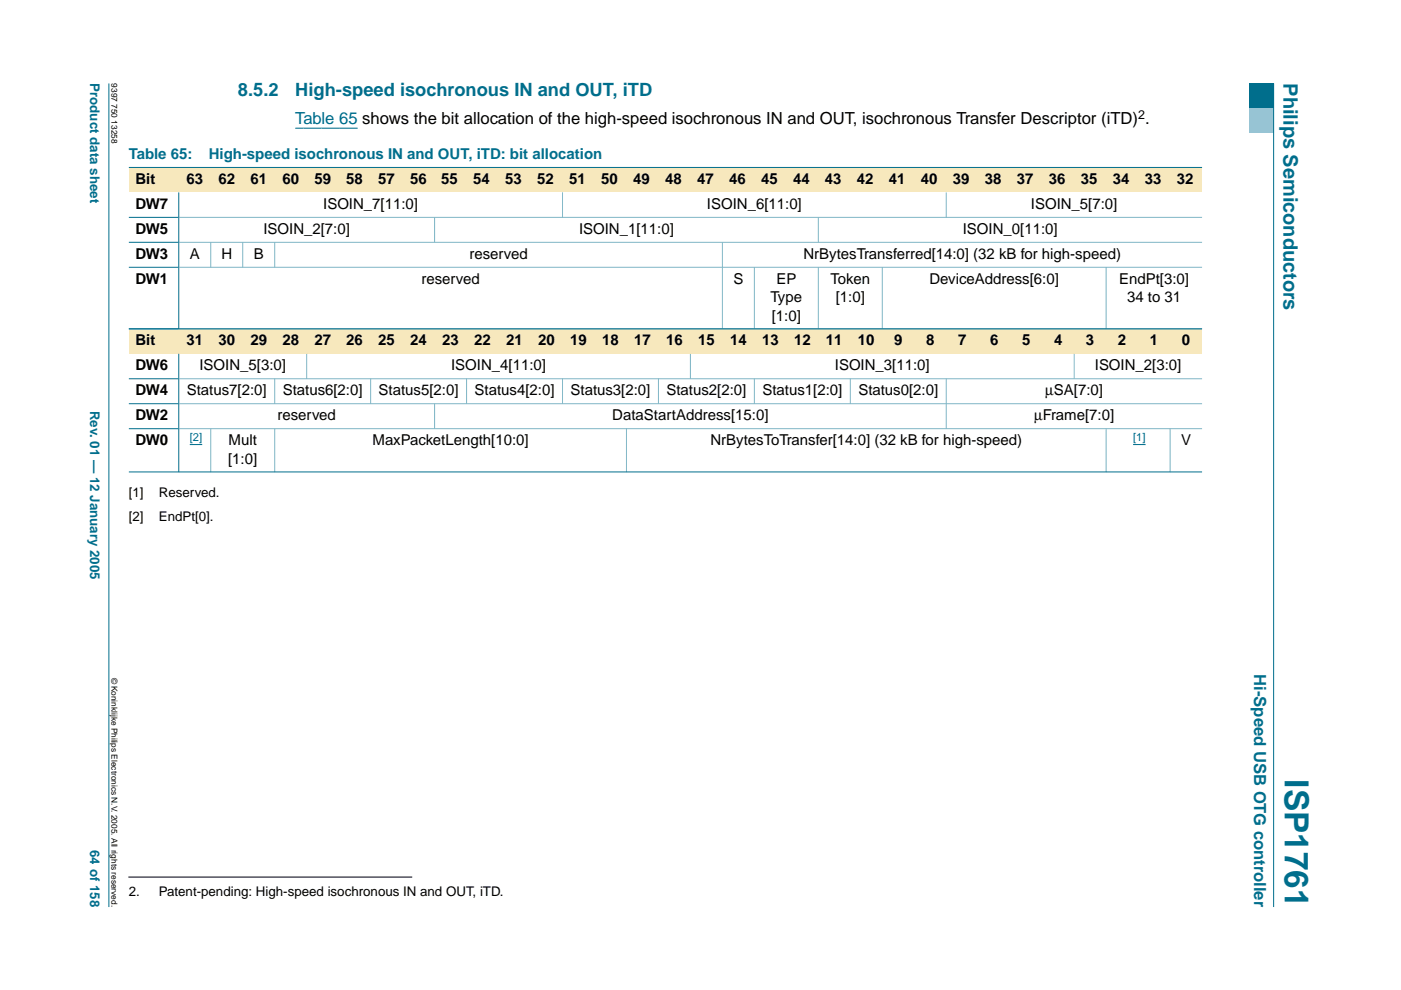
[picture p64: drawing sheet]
<svg xmlns="http://www.w3.org/2000/svg" width="297mm" height="210mm" viewBox="0 0 297 210" stroke-linecap="round" stroke-linejoin="round" font-family="sans-serif">
<defs><g id="words">
<text font-size="7.1" fill="#006e8c" x="272.4" y="165.2" transform="rotate(90 272.4 165.2)">ISP1761</text>
<text font-size="4.2" fill="#006e8c" x="272.2" y="17.7" transform="rotate(90 272.2 17.7)">Philips Semiconductors</text>
<g font-size="3.9" fill="#006e8c">
<text x="50.4" y="20.3">8.5.2</text>
<text x="62.6" y="20.3">High-speed isochronous IN and OUT, iTD</text>
</g>
<text font-size="3.5" fill="#00f" x="62.6" y="26.4">Table 65 shows the bit allocation of the high-speed isochronous IN and OUT, isochronous Transfer Descriptor (iTD) .</text>
<text font-size="3.5" fill="#006e8c" x="265.9" y="142.9" transform="rotate(90 265.9 142.9)">Hi-Speed USB OTG controller</text>
<g font-size="3.2" fill="#006e8c">
<text x="27.3" y="33.7">Table 65:</text>
<text x="44.3" y="33.7">High-speed isochronous IN and OUT, iTD: bit allocation</text>
</g>
<g font-size="3.2">
<text x="28.7" y="39">Bit</text>
<text x="39.5" y="39">63</text>
<text x="46.3" y="39">62</text>
<text x="53.1" y="39">61</text>
<text x="59.9" y="39">60</text>
<text x="66.7" y="39">59</text>
<text x="73.4" y="39">58</text>
<text x="80.2" y="39">57</text>
<text x="87" y="39">56</text>
<text x="93.6" y="39">55</text>
<text x="100.3" y="39">54</text>
<text x="107.1" y="39">53</text>
<text x="113.9" y="39">52</text>
<text x="120.7" y="39">51</text>
<text x="127.5" y="39">50</text>
<text x="134.2" y="39">49</text>
<text x="141" y="39">48</text>
<text x="147.8" y="39">47</text>
<text x="154.6" y="39">46</text>
<text x="161.4" y="39">45</text>
<text x="168.1" y="39">44</text>
<text x="174.9" y="39">43</text>
<text x="181.7" y="39">42</text>
<text x="188.5" y="39">41</text>
<text x="195.3" y="39">40</text>
<text x="202" y="39">39</text>
<text x="208.8" y="39">38</text>
<text x="215.6" y="39">37</text>
<text x="222.4" y="39">36</text>
<text x="229.2" y="39">35</text>
<text x="235.9" y="39">34</text>
<text x="242.7" y="39">33</text>
<text x="249.5" y="39">32</text>
<text x="28.7" y="44.3">DW7</text>
<text x="68.5" y="44.3">ISOIN_7[11:0]</text>
<text x="149.9" y="44.3">ISOIN_6[11:0]</text>
<text x="218.6" y="44.3">ISOIN_5[7:0]</text>
<text x="28.7" y="49.6">DW5</text>
<text x="55.8" y="49.6">ISOIN_2[7:0]</text>
<text x="122.8" y="49.6">ISOIN_1[11:0]</text>
<text x="204.1" y="49.6">ISOIN_0[11:0]</text>
<text x="28.7" y="54.9">DW3</text>
<text x="40.2" y="54.9">A</text>
<text x="46.9" y="54.9">H</text>
<text x="53.8" y="54.9">B</text>
<text x="99.5" y="54.9">reserved</text>
<text x="170.3" y="54.9">NrBytesTransferred[14:0] (32 kB for high-speed)</text>
<text x="28.7" y="60.2">DW1</text>
<text x="89.4" y="60.2">reserved</text>
<text x="155.5" y="60.2">S</text>
<text x="163.4" y="64.1">Type</text>
<text x="164.6" y="60.2">EP</text>
<text x="176.1" y="60.2">Token</text>
<text x="177.2" y="64.1">[1:0]</text>
<text x="197.1" y="60.2">DeviceAddress[6:0]</text>
<text x="237.3" y="60.2">EndPt[3:0]</text>
<text x="239" y="64.1">34 to 31</text>
<text x="163.6" y="68">[1:0]</text>
<text x="28.7" y="73.3">Bit</text>
<text x="39.5" y="73.3">31</text>
<text x="46.3" y="73.3">30</text>
<text x="53.1" y="73.3">29</text>
<text x="59.9" y="73.3">28</text>
<text x="66.7" y="73.3">27</text>
<text x="73.4" y="73.3">26</text>
<text x="80.2" y="73.3">25</text>
<text x="87" y="73.3">24</text>
<text x="93.8" y="73.3">23</text>
<text x="100.5" y="73.3">22</text>
<text x="107.3" y="73.3">21</text>
<text x="114.1" y="73.3">20</text>
<text x="120.9" y="73.3">19</text>
<text x="127.7" y="73.3">18</text>
<text x="134.4" y="73.3">17</text>
<text x="141.2" y="73.3">16</text>
<text x="148" y="73.3">15</text>
<text x="154.8" y="73.3">14</text>
<text x="161.6" y="73.3">13</text>
<text x="168.3" y="73.3">12</text>
<text x="175.1" y="73.3">11</text>
<text x="181.9" y="73.3">10</text>
<text x="189.6" y="73.3">9</text>
<text x="196.3" y="73.3">8</text>
<text x="203.1" y="73.3">7</text>
<text x="209.9" y="73.3">6</text>
<text x="216.7" y="73.3">5</text>
<text x="223.5" y="73.3">4</text>
<text x="230.2" y="73.3">3</text>
<text x="237" y="73.3">2</text>
<text x="243.8" y="73.3">1</text>
<text x="250.6" y="73.3">0</text>
<text x="28.7" y="78.5">DW6</text>
<text x="28.7" y="83.8">DW4</text>
<text x="39.6" y="83.8">Status7[2:0]</text>
<text x="42.3" y="78.5">ISOIN_5[3:0]</text>
<text x="59.9" y="83.8">Status6[2:0]</text>
<text x="80.3" y="83.8">Status5[2:0]</text>
<text x="95.6" y="78.5">ISOIN_4[11:0]</text>
<text x="100.6" y="83.8">Status4[2:0]</text>
<text x="121" y="83.8">Status3[2:0]</text>
<text x="141.3" y="83.8">Status2[2:0]</text>
<text x="161.6" y="83.8">Status1[2:0]</text>
<text x="177" y="78.5">ISOIN_3[11:0]</text>
<text x="182" y="83.8">Status0[2:0]</text>
<text x="221.6" y="83.8">µSA[7:0]</text>
<text x="232.1" y="78.5">ISOIN_2[3:0]</text>
<text x="28.7" y="89.1">DW2</text>
<text x="58.8" y="89.1">reserved</text>
<text x="129.8" y="89.1">DataStartAddress[15:0]</text>
<text x="219.2" y="89.1">µFrame[7:0]</text>
<text x="28.7" y="94.4">DW0</text>
<text x="48.5" y="94.4">Mult</text>
<text x="79" y="94.4">MaxPacketLength[10:0]</text>
<text x="150.6" y="94.4">NrBytesToTransfer[14:0] (32 kB for high-speed)</text>
<text x="250.4" y="94.4">V</text>
<text x="48.4" y="98.3">[1:0]</text>
</g>
<g font-size="2.8" fill="#006e8c">
<text x="19.1" y="17.7" transform="rotate(90 19.1 17.7)">Product data sheet</text>
<text x="19.1" y="87.1" transform="rotate(90 19.1 87.1)">Rev. 01 — 12 January 2005</text>
<text x="19.1" y="180.2" transform="rotate(90 19.1 180.2)">64 of 158</text>
</g>
<g font-size="2.8">
<text x="27.3" y="105.5">[1]</text>
<text x="33.7" y="105.5">Reserved.</text>
<text x="27.3" y="110.4">[2]</text>
<text x="33.7" y="110.4">EndPt[0].</text>
<text x="27.3" y="190">2.</text>
<text x="33.7" y="190">Patent-pending: High-speed isochronous IN and OUT, iTD.</text>
</g>
<text font-size="2.6" x="241.3" y="25.3">2</text>
<g font-size="2.4" fill="#00f">
<text x="40.2" y="93.5">[2]</text>
<text x="240.2" y="93.5">[1]</text>
</g>
<g font-size="1.8">
<text x="23.7" y="17.7" transform="rotate(90 23.7 17.7)">9397 750 13258</text>
<text x="23.7" y="143.7" transform="rotate(90 23.7 143.7)">© Koninklijke Philips Electronics N.V. 2005. All rights reserved.</text>
</g>
</g></defs>
<path d="M23.1 17.7v174.6z" fill="#006e8c" stroke="#006e8c" stroke-width=".21"/>
<path d="M264.7 17.7h5.3v5.3h-5.3z" fill-rule="evenodd" fill="#006e8c"/>
<path d="M264.7 23h5.3v5.3h-5.3z" fill-rule="evenodd" fill="#96c4d6"/>
<path d="M270 17.7v174.6z" fill="#006e8c" stroke="#006e8c" stroke-width=".21"/>
<path d="M62.6 27.2h13.2" fill="none" stroke="#00f" stroke-width=".21"/>
<path d="M27.3 186h60" fill="none" stroke="#000" stroke-width=".21"/>
<g fill="#f7e8bd">
<path d="M27.3 35.5h10.6v5.3h-10.6z" fill-rule="evenodd"/>
<path d="M37.9 35.5h6.8v5.3h-6.8z" fill-rule="evenodd"/>
<path d="M44.7 35.5h6.8v5.3h-6.8z" fill-rule="evenodd"/>
<path d="M51.5 35.5h6.7v5.3h-6.7z" fill-rule="evenodd"/>
<path d="M58.2 35.5h6.8v5.3h-6.8z" fill-rule="evenodd"/>
<path d="M65 35.5h6.8v5.3h-6.8z" fill-rule="evenodd"/>
<path d="M71.8 35.5h6.8v5.3h-6.8z" fill-rule="evenodd"/>
<path d="M78.6 35.5h6.8v5.3h-6.8z" fill-rule="evenodd"/>
<path d="M85.4 35.5h6.7v5.3h-6.7z" fill-rule="evenodd"/>
<path d="M92.1 35.5h6.8v5.3h-6.8z" fill-rule="evenodd"/>
<path d="M98.9 35.5h6.8v5.3h-6.8z" fill-rule="evenodd"/>
<path d="M105.7 35.5h6.8v5.3h-6.8z" fill-rule="evenodd"/>
<path d="M112.5 35.5h6.8v5.3h-6.8z" fill-rule="evenodd"/>
<path d="M119.3 35.5h6.7v5.3h-6.7z" fill-rule="evenodd"/>
<path d="M126 35.5h6.8v5.3h-6.8z" fill-rule="evenodd"/>
<path d="M132.8 35.5h6.8v5.3h-6.8z" fill-rule="evenodd"/>
<path d="M139.6 35.5h6.8v5.3h-6.8z" fill-rule="evenodd"/>
<path d="M146.4 35.5h6.8v5.3h-6.8z" fill-rule="evenodd"/>
<path d="M153.2 35.5h6.7v5.3h-6.7z" fill-rule="evenodd"/>
<path d="M159.9 35.5h6.8v5.3h-6.8z" fill-rule="evenodd"/>
<path d="M166.7 35.5h6.8v5.3h-6.8z" fill-rule="evenodd"/>
<path d="M173.5 35.5h6.8v5.3h-6.8z" fill-rule="evenodd"/>
<path d="M180.3 35.5h6.8v5.3h-6.8z" fill-rule="evenodd"/>
<path d="M187.1 35.5h6.7v5.3h-6.7z" fill-rule="evenodd"/>
<path d="M193.8 35.5h6.8v5.3h-6.8z" fill-rule="evenodd"/>
<path d="M200.6 35.5h6.8v5.3h-6.8z" fill-rule="evenodd"/>
<path d="M207.4 35.5h6.8v5.3h-6.8z" fill-rule="evenodd"/>
<path d="M214.2 35.5h6.8v5.3h-6.8z" fill-rule="evenodd"/>
<path d="M221 35.5h6.7v5.3h-6.7z" fill-rule="evenodd"/>
<path d="M227.7 35.5h6.8v5.3h-6.8z" fill-rule="evenodd"/>
<path d="M234.5 35.5h6.8v5.3h-6.8z" fill-rule="evenodd"/>
<path d="M241.3 35.5h6.8v5.3h-6.8z" fill-rule="evenodd"/>
<path d="M248.1 35.5h6.8v5.3h-6.8z" fill-rule="evenodd"/>
<path d="M27.3 69.7h10.6v5.3h-10.6z" fill-rule="evenodd"/>
<path d="M37.9 69.7h6.8v5.3h-6.8z" fill-rule="evenodd"/>
<path d="M44.7 69.7h6.8v5.3h-6.8z" fill-rule="evenodd"/>
<path d="M51.5 69.7h6.7v5.3h-6.7z" fill-rule="evenodd"/>
<path d="M58.2 69.7h6.8v5.3h-6.8z" fill-rule="evenodd"/>
<path d="M65 69.7h6.8v5.3h-6.8z" fill-rule="evenodd"/>
<path d="M71.8 69.7h6.8v5.3h-6.8z" fill-rule="evenodd"/>
<path d="M78.6 69.7h6.8v5.3h-6.8z" fill-rule="evenodd"/>
<path d="M85.4 69.7h6.7v5.3h-6.7z" fill-rule="evenodd"/>
<path d="M92.1 69.7h6.8v5.3h-6.8z" fill-rule="evenodd"/>
<path d="M98.9 69.7h6.8v5.3h-6.8z" fill-rule="evenodd"/>
<path d="M105.7 69.7h6.8v5.3h-6.8z" fill-rule="evenodd"/>
<path d="M112.5 69.7h6.8v5.3h-6.8z" fill-rule="evenodd"/>
<path d="M119.3 69.7h6.7v5.3h-6.7z" fill-rule="evenodd"/>
<path d="M126 69.7h6.8v5.3h-6.8z" fill-rule="evenodd"/>
<path d="M132.8 69.7h6.8v5.3h-6.8z" fill-rule="evenodd"/>
<path d="M139.6 69.7h6.8v5.3h-6.8z" fill-rule="evenodd"/>
<path d="M146.4 69.7h6.8v5.3h-6.8z" fill-rule="evenodd"/>
<path d="M153.2 69.7h6.7v5.3h-6.7z" fill-rule="evenodd"/>
<path d="M159.9 69.7h6.8v5.3h-6.8z" fill-rule="evenodd"/>
<path d="M166.7 69.7h6.8v5.3h-6.8z" fill-rule="evenodd"/>
<path d="M173.5 69.7h6.8v5.3h-6.8z" fill-rule="evenodd"/>
<path d="M180.3 69.7h6.8v5.3h-6.8z" fill-rule="evenodd"/>
<path d="M187.1 69.7h6.7v5.3h-6.7z" fill-rule="evenodd"/>
<path d="M193.8 69.7h6.8v5.3h-6.8z" fill-rule="evenodd"/>
<path d="M200.6 69.7h6.8v5.3h-6.8z" fill-rule="evenodd"/>
<path d="M207.4 69.7h6.8v5.3h-6.8z" fill-rule="evenodd"/>
<path d="M214.2 69.7h6.8v5.3h-6.8z" fill-rule="evenodd"/>
<path d="M221 69.7h6.7v5.3h-6.7z" fill-rule="evenodd"/>
<path d="M227.7 69.7h6.8v5.3h-6.8z" fill-rule="evenodd"/>
<path d="M234.5 69.7h6.8v5.3h-6.8z" fill-rule="evenodd"/>
<path d="M241.3 69.7h6.8v5.3h-6.8z" fill-rule="evenodd"/>
<path d="M248.1 69.7h6.8v5.3h-6.8z" fill-rule="evenodd"/>
</g>
<path d="M40.2 94.3h2.7M240.2 94.3h2.7" fill="none" stroke="#00f" stroke-width=".21"/>
<g fill="#006e8c" stroke="#006e8c" stroke-width=".21">
<path d="M37.9 40.8v29z"/>
<path d="M27.3 35.5h227.6z"/>
<path d="M27.3 46.1h10.6z"/>
<path d="M27.3 51.4h10.6z"/>
<path d="M27.3 56.7h10.6z"/>
<path d="M27.3 69.7h10.6z"/>
<path d="M37.9 75v25.1z"/>
<path d="M27.3 69.7h227.6z"/>
<path d="M27.3 80.3h10.6z"/>
<path d="M27.3 85.6h10.6z"/>
<path d="M27.3 90.9h10.6z"/>
<path d="M27.3 100.1h227.6z"/>
</g>
<g fill="#80b6c6" stroke="#80b6c6" stroke-width=".21">
<path d="M44.7 51.3v5.4z"/>
<path d="M51.5 51.3v5.4z"/>
<path d="M58.2 51.3v5.4z"/>
<path d="M92.1 46v5.4z"/>
<path d="M119.3 40.8v5.3z"/>
<path d="M153.2 51.3v18.5z"/>
<path d="M159.9 56.6v13.2z"/>
<path d="M173.5 46v5.4z"/>
<path d="M173.5 56.6v13.2z"/>
<path d="M187.1 56.6v13.2z"/>
<path d="M200.6 40.8v5.3z"/>
<path d="M234.5 56.6v13.2z"/>
<path d="M37.9 46.1h217z"/>
<path d="M37.9 51.4h217z"/>
<path d="M37.9 56.7h217z"/>
<path d="M37.9 69.7h217z"/>
<path d="M44.7 90.8v9.3z"/>
<path d="M58.2 80.3v5.3z"/>
<path d="M58.2 90.8v9.3z"/>
<path d="M65 75v5.3z"/>
<path d="M78.6 80.3v5.3z"/>
<path d="M92.1 85.6v5.3z"/>
<path d="M98.9 80.3v5.3z"/>
<path d="M119.3 80.3v5.3z"/>
<path d="M132.8 90.8v9.3z"/>
<path d="M139.6 80.3v5.3z"/>
<path d="M146.4 75v5.3z"/>
<path d="M159.9 80.3v5.3z"/>
<path d="M180.3 80.3v5.3z"/>
<path d="M200.6 80.3v10.6z"/>
<path d="M227.7 75v5.3z"/>
<path d="M234.5 90.8v9.3z"/>
<path d="M248.1 90.8v9.3z"/>
<path d="M37.9 80.3h217z"/>
<path d="M37.9 85.6h217z"/>
<path d="M37.9 90.9h217z"/>
</g>
<use href="#words"/>
</svg>
